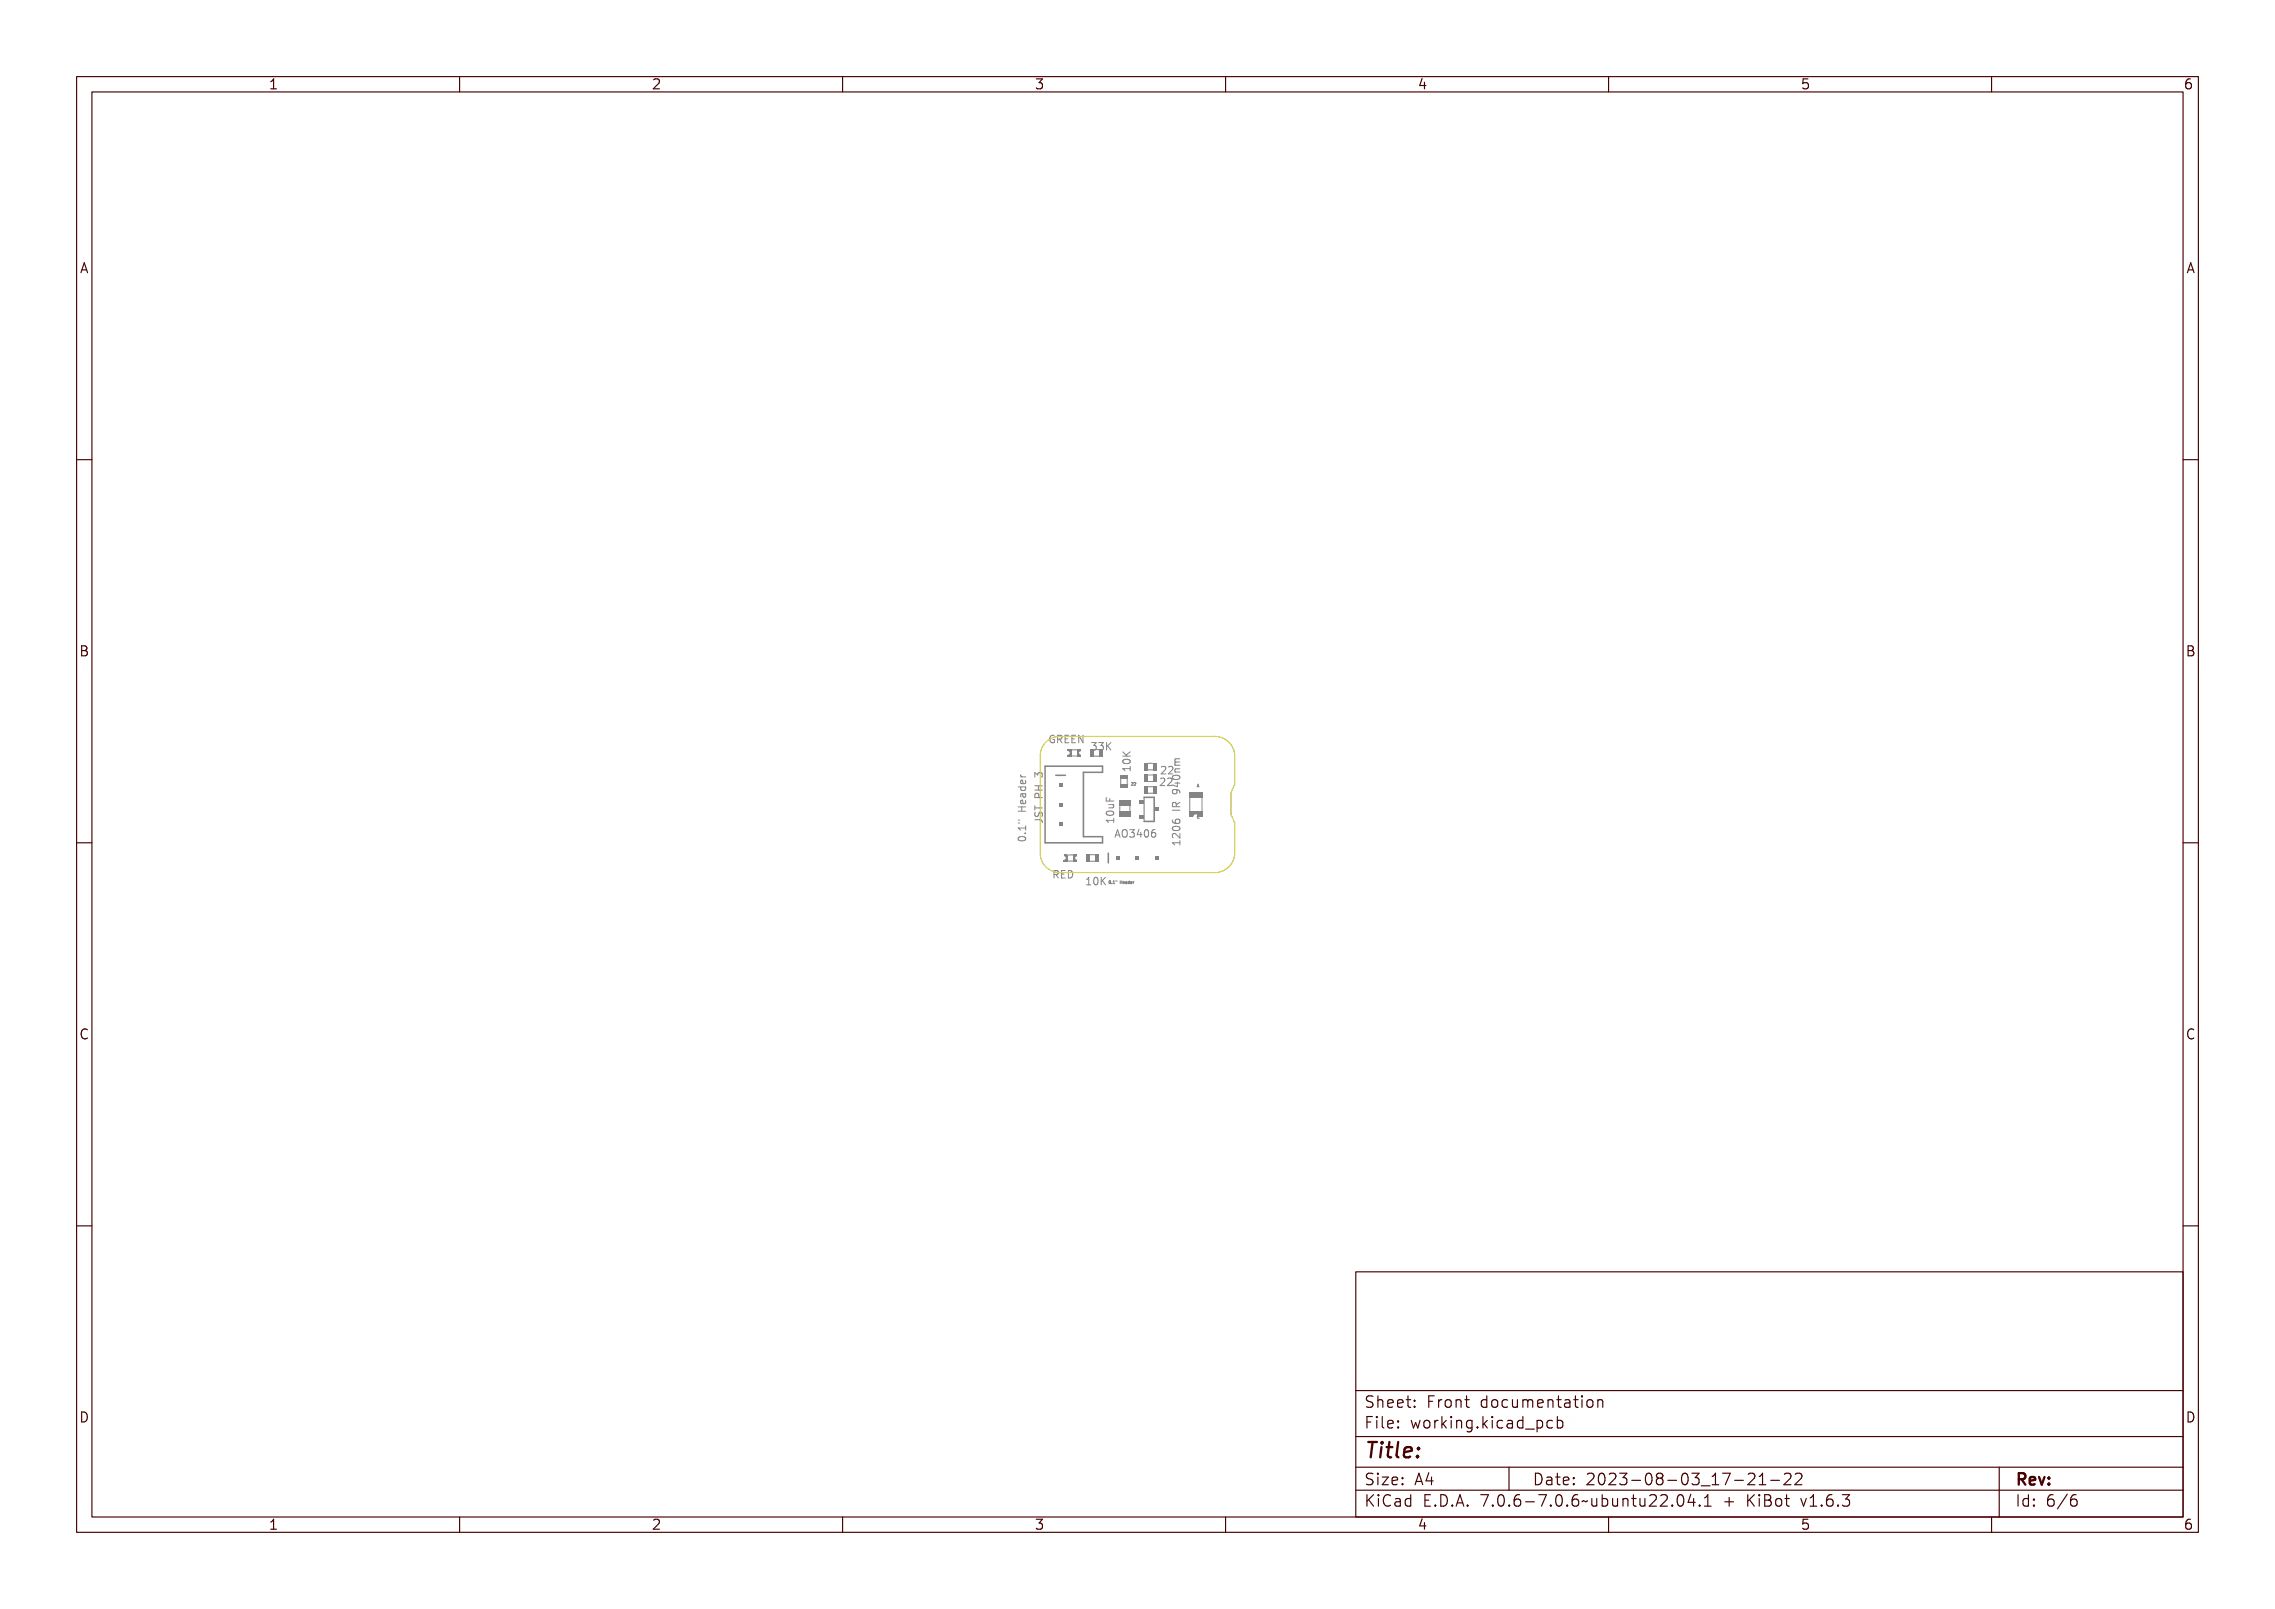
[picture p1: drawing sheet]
<svg xmlns="http://www.w3.org/2000/svg" width="297mm" height="210mm" viewBox="0 0 297 210" stroke-linecap="round" stroke-linejoin="round" font-family="sans-serif">
<defs><g id="words">
<text font-size="2.7" fill="#480000" x="178" y="190.3">Title:</text>
<g font-size="2" fill="#480000">
<text x="178" y="183.7">Sheet: Front documentation</text>
<text x="178" y="186.5">File: working.kicad_pcb</text>
<text x="178" y="193.9">Size: A4</text>
<text x="178" y="196.6">KiCad E.D.A. 7.0.6-7.0.6~ubuntu22.04.1 + KiBot v1.6.3</text>
<text x="200" y="193.9">Date: 2023-08-03_17-21-22</text>
<text x="263" y="196.6">Id: 6/6</text>
<text x="263" y="193.9">Rev:</text>
</g>
<g font-size="1.7" fill="#480000">
<text x="35" y="11.7">1</text>
<text x="85" y="11.7">2</text>
<text x="135" y="11.7">3</text>
<text x="185" y="11.7">4</text>
<text x="235" y="11.7">5</text>
<text x="285" y="11.7">6</text>
<text x="10.5" y="35.7">A</text>
<text x="285.5" y="35.7">A</text>
<text x="10.5" y="85.6">B</text>
<text x="285.5" y="85.6">B</text>
<text x="10.5" y="135.7">C</text>
<text x="285.5" y="135.7">C</text>
<text x="10.5" y="185.6">D</text>
<text x="285.5" y="185.6">D</text>
<text x="35" y="199.7">1</text>
<text x="85" y="199.7">2</text>
<text x="135" y="199.7">3</text>
<text x="185" y="199.7">4</text>
<text x="235" y="199.7">5</text>
<text x="285" y="199.7">6</text>
</g>
<g font-size="1.3" fill="#848484">
<text x="137.7" y="97">GREEN</text>
<text x="142.3" y="97.9">33K</text>
<text x="147.6" y="100.8" transform="rotate(-90 147.6 100.8)">10K</text>
<text x="151.4" y="101">22</text>
<text x="136.1" y="107.5" transform="rotate(-90 136.1 107.5)">JST PH 3</text>
<text x="145.4" y="107.1" transform="rotate(-90 145.4 107.1)">10uF</text>
<text x="151.3" y="102.6">22</text>
<text x="133.9" y="109.6" transform="rotate(-90 133.9 109.6)">0.1&quot; Header</text>
<text x="145.5" y="109.3">AO3406</text>
<text x="154.1" y="109" transform="rotate(-90 154.1 109)">1206 IR 940nm</text>
<text x="137.9" y="114.6">RED</text>
<text x="141.6" y="115.5">10K</text>
</g>
<g font-size=".5" fill="#848484">
<text x="147.8" y="102.5">22</text>
<text x="156.2" y="106.9">C</text>
<text x="156.2" y="102.8">A</text>
<text x="144.7" y="115.3">0.1&quot; Header</text>
</g>
</g></defs>
<g fill="none" stroke="#848484" stroke-width=".13">
<path d="M137.4 96a.53 .53 0 0 0-.4 .5 .53 .53 0 0 0 .4 .4M137.9 96.1l.3-.1 .2 .1v.1l-.2-.1a.37 .37 0 0 0-.3 .4 .37 .37 0 0 0 .4 .4v-.3h-.1v-.1h.2v.4a.43 .43 0 0 1-.6 0 .43 .43 0 0 1 0-.6zM138.6 96a.47 .47 0 0 1 .6 .2v.2l-.2 .1 .3 .5h-.1l-.2-.3-.2-.1h-.1v.4h-.1zM138.7 96.1h.2a.17 .17 0 0 1 .1 .2 .17 .17 0 0 1-.1 .2h-.2zM139.4 96h.6v.1h-.5v.3h.5v.1h-.5v.4h.5v.1h-.6zM140.2 96h.6v.1h-.5v.3h.4v.1h-.4v.4h.5v.1h-.6zM140.9 96h.2l.3 .8v-.8h.2v1h-.2l-.3-.8v.8h-.2zM142.5 97a.3 .3 0 0 1 .4 0 .3 .3 0 0 1 0 .4h-.1a.31 .31 0 0 1 .2 .5 .31 .31 0 0 1-.5 0l-.1-.1a.23 .23 0 0 0 .4 0 .23 .23 0 0 0 0-.3h-.2v-.1h.1a.18 .18 0 0 0 .2-.3 .17 .17 0 0 0-.3 0h-.1zM143.2 97a.29 .29 0 0 1 .5 0 .29 .29 0 0 1-.1 .4 .31 .31 0 0 1 .2 .5 .31 .31 0 0 1-.5 0l-.1-.1a.23 .23 0 0 0 .4 0 .23 .23 0 0 0 0-.3h-.2v-.1h.1a.17 .17 0 0 0 .1-.3 .17 .17 0 0 0-.2 0h-.2zM144 97h.1v.4l.4-.4h.2l-.4 .4 .4 .5h-.2l-.3-.4-.1 .1v.3h-.1zM146.6 98.5l.4 .3 .6-.3v.1l-.5 .3 .1 .1h.4v.2h-1v-.2h.5l-.5-.4zM146.7 99.4l.2-.1a.53 .53 0 0 1 .7 .3 .55 .55 0 0 1-.5 .3 .55 .55 0 0 1-.5-.3z"/>
<path d="M146.8 99.6l.5-.1 .2 .1a.52 .52 0 0 1-.8 0zM149.8 99.6h.7M153.4 98.9l.7-.1v.1l-.7 .1 .1 .1h.6v.1l-.7 .1 .7 .1v.1h-.7l-.1-.3 .1-.1zM153.4 99.7h.7v.1h-.6l-.1 .1 .2 .2h.5v.1h-.7v-.1h.1l-.2-.1zM132.9 102.7h1v.1v.1a.34 .34 0 0 1-.3 .4 .34 .34 0 0 1-.3-.5h-.4zM133 107.6h.8v-.2h.1v.5h-.1v-.2h-.7l.1 .2h-.2zM133 106.7h.3v.1h-.3zM133 107h.3v.1h-.3zM133 105h.9v.1h-.4v.4h.4v.1h-.9v-.1h.4v-.4h-.4zM133.1 109h.2a.53 .53 0 0 1 .7 .2 .55 .55 0 0 1-.5 .4 .55 .55 0 0 1-.5-.4zM133.1 109.2l.5-.1 .3 .1a.52 .52 0 0 1-.8 0zM133.3 101h.1a.24 .24 0 0 0-.1 .3 .24 .24 0 0 0 .3 .1h.3v.2h-.7v-.2h.2l-.2-.1z"/>
<path d="M133.3 104.3l.3-.1v.5a.28 .28 0 0 0 .3-.2 .28 .28 0 0 0-.1-.3 .32 .32 0 0 1 .2 .4 .32 .32 0 0 1-.4 .3 .33 .33 0 0 1-.4-.2 .33 .33 0 0 1 .1-.4zM133.3 101.9h.3v.5a.28 .28 0 0 0 .3-.2 .28 .28 0 0 0-.1-.3 .32 .32 0 0 1 .2 .4 .32 .32 0 0 1-.4 .2 .33 .33 0 0 1-.4-.2 .33 .33 0 0 1 .1-.4zM133.3 103.5h.6v.1h-.1a.25 .25 0 0 1 .2 .3 .25 .25 0 0 1-.4 .1 .25 .25 0 0 1-.1-.3v-.1a.23 .23 0 0 0-.2 .2 .23 .23 0 0 0 .1 .2 .28 .28 0 0 1-.1-.5zM133.4 104.4l.1-.1v.4l-.2-.1zM133.4 102h.1v.4l-.2-.2zM133.4 102.9l.3-.1 .1 .1a.26 .26 0 0 1-.2 .3 .26 .26 0 0 1-.3-.3zM133.6 103.6a.2 .2 0 0 1 .2 .1 .2 .2 0 0 1 0 .2h-.2zM133.7 108.4h.2v.1h-.2zM135.2 106.9h.6a.35 .35 0 0 1 .3 .6h-.2a.22 .22 0 0 0 .1-.3 .22 .22 0 0 0-.2-.2h-.5v.3h-.1zM135.2 105.2h.1v.3h.8v.1h-.8v.3h-.1zM135.2 102.9h.9v.1h-.4v.4h.4v.1h-.9v-.1h.4v-.4h-.4zM135.2 106.1h.1a.2 .2 0 0 0-.1 .3 .2 .2 0 0 0 .3 0 .33 .33 0 0 1 .4-.4 .33 .33 0 0 1 .2 .6h-.2a.22 .22 0 0 0 .1-.3 .22 .22 0 0 0-.3 0 .32 .32 0 0 1-.4 .3 .32 .32 0 0 1-.1-.5z"/>
<path d="M135.2 101.4h.3l.1 .1a.31 .31 0 0 1 .5-.1 .31 .31 0 0 1 0 .5h-.1a.23 .23 0 0 0 0-.3 .23 .23 0 0 0-.3 0v.2h-.1v-.1a.18 .18 0 0 0-.3-.2 .17 .17 0 0 0 0 .3v.1h-.1zM135.2 103.7h.2a.32 .32 0 0 1 .3 .4h.4v.2h-.9zM135.3 103.8h.3v.3h-.3zM135.5 101.2l-.4-.4v.6M135.5 100.9l.2-.1 .3 .1M138 113.7a.47 .47 0 0 1 .5 .1l.1 .2-.2 .2 .3 .4h-.2l-.1-.3-.2-.1h-.1v.4h-.1zM138.1 113.8h.1a.17 .17 0 0 1 .2 .2 .17 .17 0 0 1-.1 .1h-.2zM138.8 113.7h.6v.1h-.5v.3h.4v.1h-.4v.3h.5v.1h-.6zM139.5 113.7a.49 .49 0 0 1 .7 .5 .49 .49 0 0 1-.7 .4zM139.7 113.8a.37 .37 0 0 1 .3 .4 .37 .37 0 0 1-.3 .3zM141.8 114.6h.3v.8h.2v.1h-.5v-.1h.2v-.7h-.2zM142.6 114.7a.28 .28 0 0 1 .3-.1 .28 .28 0 0 1 .2 .2 .53 .53 0 0 1-.3 .7 .56 .56 0 0 1-.2-.8z"/>
<path d="M142.7 114.7h.1a.51 .51 0 0 1 0 .7l-.1-.2zM143.3 114.6h.1v.4l.4-.4h.2l-.4 .4 .4 .5h-.2l-.3-.5-.1 .2v.3h-.1zM144.5 106.6h.8v-.2h.1v.5h-.1v-.2h-.7v.2h-.1zM144.5 104h.1v.4h.3v-.4h.1v.4h.4v.2h-.9zM144.6 105.7l.1-.1a.53 .53 0 0 1 .8 .3 .55 .55 0 0 1-.5 .3 .55 .55 0 0 1-.5-.3zM144.6 105.8l.5-.1 .3 .2a.52 .52 0 0 1-.8 0zM144.7 104.8h.7v.1h-.1a.23 .23 0 0 1 .1 .3 .23 .23 0 0 1-.2 .2h-.5v-.1l.5-.1 .2-.1-.2-.1-.5-.1zM144.8 115a.16 .16 0 0 1 .2 .2 .16 .16 0 0 1-.2 .1zM144.8 115l.1 .1-.1 .2zM145.1 115.3h.1zM145.3 115h.2v.3h-.2l.1-.3zM145.7 115v.1z"/>
<path d="M145.7 115l.1 .1zM145.8 108.3h.1l.3 1h-.1l-.1-.2h-.3l-.1 .2h-.1zM145.8 108.5l.2 .5h-.3zM146.2 115l.1 .1h.1v-.1v.3v-.1h-.1l-.1 .1zM146.4 108.5a.3 .3 0 0 1 .3-.2 .3 .3 0 0 1 .2 .3 .52 .52 0 0 1-.3 .7h-.1a.68 .68 0 0 1-.1-.8zM146.5 115.1h.2v.1h-.2l.2 .1a.14 .14 0 0 1-.2 0 .14 .14 0 0 1 0-.2zM146.5 108.5l.1-.1a.5 .5 0 0 1 0 .8l-.1-.2zM146.6 115.1l.1 .1zM146.6 100.3h.9v-.2h.1v.5h-.1v-.2h-.7v.3h-.1zM146.8 115.1h.2v.2h-.2v-.1h.2zM147.1 115.1h.2v-.1v.3h-.1a.13 .13 0 0 1-.1 0 .13 .13 0 0 1 0-.2zM147.1 108.4a.29 .29 0 0 1 .5 0 .29 .29 0 0 1-.1 .4 .31 .31 0 0 1 .1 .4 .31 .31 0 0 1-.4 .1l-.1-.2a.23 .23 0 0 0 .4 .1 .23 .23 0 0 0 0-.3l-.2-.1v-.1h.1a.17 .17 0 0 0 .1-.2 .17 .17 0 0 0-.2 0h-.2z"/>
<path d="M147.4 115.1h.2v.1h-.2l.2 .1a.14 .14 0 0 1-.2 0 .14 .14 0 0 1 0-.2zM147.5 115.1l.1 .1zM147.7 115.1h.2l-.1 .1v.1zM148.3 108.3h.1v.7h.1v.1h-.1v.2h-.1v-.2h-.4zM148.3 108.5v.5h-.3zM148.8 108.5a.28 .28 0 0 1 .3-.2 .28 .28 0 0 1 .2 .3 .53 .53 0 0 1-.3 .7 .56 .56 0 0 1-.2-.8zM148.9 108.5l.1-.1a.51 .51 0 0 1 0 .8l-.2-.2zM149.6 108.5l.3-.2 .1 .1v.1a.28 .28 0 0 0-.3 0 .28 .28 0 0 0-.1 .3 .32 .32 0 0 1 .5 .1 .32 .32 0 0 1-.2 .4 .32 .32 0 0 1-.4-.2zM149.8 100.5h.7M150.5 108.7h.2l.2 .1-.1 .4-.3 .1M150.8 108.3h-.3M153.1 109.2v.1"/>
<path d="M153.1 108.5h.9v-.2h.1v.5h-.1v-.2h-.8l.1 .2h-.1zM153.1 104.4h.1v.2h.8v-.2h.1v.5h-.1v-.2h-.8v.2h-.1zM153.1 101.3h.6v-.1h.1v.1h.3v.2h-.3v.4h-.1l-.6-.4zM153.1 106h.2a.28 .28 0 0 0 0 .3 .28 .28 0 0 0 .3 .1 .32 .32 0 0 1 .1-.5 .32 .32 0 0 1 .4 .2 .32 .32 0 0 1-.3 .4 .46 .46 0 0 1-.5 0 .46 .46 0 0 1-.2-.4zM153.2 107.6a.59 .59 0 0 1 .8 .4v-.5h.1v.6l-.4-.2a.27 .27 0 0 0-.2-.2 .27 .27 0 0 0-.3 .2l.1 .2h-.1l-.1-.1zM153.2 103.7l.3-.1 .1 .2 .5-.3v.1l-.4 .2v.1v.2h.4v.1h-1zM153.2 102.1l.2-.1a.46 .46 0 0 1 .5 0 .46 .46 0 0 1 .2 .5l-.2 .1a.28 .28 0 0 0 0-.4 .28 .28 0 0 0-.3-.1 .32 .32 0 0 1-.1 .6 .32 .32 0 0 1-.4-.4zM153.2 106.8l.2-.1a.53 .53 0 0 1 .7 .3 .55 .55 0 0 1-.5 .3 .55 .55 0 0 1-.5-.3zM153.2 100.5h.2a.53 .53 0 0 1 .7 .2 .55 .55 0 0 1-.5 .4 .55 .55 0 0 1-.5-.4zM153.2 106.9h.6l.2 .1a.52 .52 0 0 1-.8 0zM153.2 100.7l.6-.1 .2 .1a.52 .52 0 0 1-.8 0zM153.2 101.5h.5v.3z"/>
<path d="M153.3 103.8h.2l.1 .3h-.4zM154 108.8v.6l-.5-.6M154 109.7v.6M154 110h-.9l.2 .3"/>
<circle cx="147.1" cy="99.6" r=".09"/>
<circle cx="133.5" cy="109.2" r=".09"/>
<circle cx="142.8" cy="115" r=".09"/>
<circle cx="144.8" cy="115.2" r=".03"/>
<circle cx="145" cy="105.9" r=".09"/>
<circle cx="146.9" cy="115.3" r=".06"/>
<circle cx="147.2" cy="115.2" r=".09"/>
<circle cx="149" cy="108.8" r=".09"/>
<circle cx="149.8" cy="109" r=".21"/>
<circle cx="153.4" cy="102.3" r=".21"/>
<circle cx="153.6" cy="107" r=".09"/>
<circle cx="153.6" cy="100.7" r=".09"/>
<circle cx="153.8" cy="106.2" r=".21"/>
</g>
<g fill="#848484">
<path d="M150.5 99.6h.5v.9h-.5z" fill-rule="evenodd"/>
<path d="M149.3 99.6h.5v.9h-.5z" fill-rule="evenodd"/>
</g>
<path d="M149.8 102h.7M149.8 101.2h.7" fill="none" stroke="#848484" stroke-width=".13"/>
<g fill="#848484">
<path d="M150.5 101.1h.5v1h-.5z" fill-rule="evenodd"/>
<path d="M149.3 101.1h.5v1h-.5z" fill-rule="evenodd"/>
</g>
<path d="M142.8 98.7h.7" fill="none" stroke="#848484" stroke-width=".13"/>
<g fill="#848484">
<path d="M142.3 97.8h.5v.9h-.5z" fill-rule="evenodd"/>
<path d="M143.5 97.8h.5v.9h-.5z" fill-rule="evenodd"/>
</g>
<path d="M149.8 103.5h.7M149.8 102.7h.7" fill="none" stroke="#848484" stroke-width=".13"/>
<g fill="#848484">
<path d="M150.5 102.6h.5v1h-.5z" fill-rule="evenodd"/>
<path d="M149.3 102.6h.5v1h-.5z" fill-rule="evenodd"/>
</g>
<path d="M136.4 100h7.5v.8h-2.5v8.4h2.5v.8h-7.5z" fill="none" stroke="#848484" stroke-width=".2"/>
<path d="M142.3 111.6h.7M142.3 112.4h.7" fill="none" stroke="#848484" stroke-width=".13"/>
<g fill="#848484">
<path d="M141.8 111.5h.5v1h-.5z" fill-rule="evenodd"/>
<path d="M143 111.5h.5v1h-.5z" fill-rule="evenodd"/>
</g>
<path d="M146.3 101.6v.7M147.2 101.6v.7" fill="none" stroke="#848484" stroke-width=".13"/>
<g fill="#848484">
<path d="M146.3 101.1h.9v.5h-.9z" fill-rule="evenodd"/>
<path d="M146.3 102.3h.9v.5h-.9z" fill-rule="evenodd"/>
</g>
<g fill="none" stroke="#848484" stroke-width=".13">
<path d="M138.9 111.7a.3 .3 0 0 1 .3 .3 .3 .3 0 0 1-.3 .3M139.4 112.4h.7M139.4 111.6h.7M140.6 111.7a.27 .27 0 0 0-.3 .3 .27 .27 0 0 0 .3 .3"/>
<circle cx="139.1" cy="112.3" r=".08"/>
</g>
<g fill="#848484">
<path d="M138.9 112.2h.1v.2h-.1z" fill-rule="evenodd"/>
<path d="M139 112.4h.4z" fill-rule="evenodd"/>
<path d="M139.2 111.5h.2v.9h-.2z" fill-rule="evenodd"/>
<path d="M140.1 112.2h.5v.2h-.5z" fill-rule="evenodd"/>
<path d="M139.1 112.2l.1 .1z" fill-rule="evenodd"/>
<path d="M140.1 111.7h.2v.6h-.2z" fill-rule="evenodd"/>
<path d="M140.3 112.2h.1v.1h-.1z" fill-rule="evenodd"/>
<path d="M140.3 111.7h.1v.1h-.1z" fill-rule="evenodd"/>
<path d="M138.9 111.5h.3v.2h-.3z" fill-rule="evenodd"/>
<path d="M140.1 111.5h.5v.2h-.5z" fill-rule="evenodd"/>
</g>
<g fill="none" stroke="#848484" stroke-width=".13">
<path d="M155.3 104.1v1.9M155.7 106.6a.4 .4 0 0 1 .4-.4 .4 .4 0 0 1 .4 .4M156.9 104.1v1.9"/>
<circle cx="156.7" cy="106.4" r=".1"/>
</g>
<g fill="#848484">
<path d="M156.5 106.5h.5v.2h-.5z" fill-rule="evenodd"/>
<path d="M156.7 106.2h.3v.4h-.3z" fill-rule="evenodd"/>
<path d="M155.3 106h1.7v.3h-1.7z" fill-rule="evenodd"/>
<path d="M155.3 103.4h1.7v.7h-1.7z" fill-rule="evenodd"/>
<path d="M156.3 106.2h.5v.2h-.5z" fill-rule="evenodd"/>
<path d="M156.4 106.2h.2v.3h-.2z" fill-rule="evenodd"/>
<path d="M155.3 106.2h.6v.2h-.6z" fill-rule="evenodd"/>
<path d="M155.3 106.3h.5v.4h-.5z" fill-rule="evenodd"/>
</g>
<g fill="none" stroke="#848484" stroke-width=".13">
<path d="M139.4 98a.3 .3 0 0 1 .3 .3 .3 .3 0 0 1-.3 .3M139.9 98.7h.7M139.9 97.9h.7M141.1 98a.27 .27 0 0 0-.3 .3 .27 .27 0 0 0 .3 .2"/>
<circle cx="139.6" cy="98.6" r=".08"/>
</g>
<g fill="#848484">
<path d="M139.4 98.5h.1v.2h-.1z" fill-rule="evenodd"/>
<path d="M139.5 98.7h.4z" fill-rule="evenodd"/>
<path d="M139.7 97.8h.2v.9h-.2z" fill-rule="evenodd"/>
<path d="M140.6 98.5h.5v.2h-.5z" fill-rule="evenodd"/>
<path d="M139.6 98.5h.1z" fill-rule="evenodd"/>
<path d="M140.6 98h.2v.5h-.2z" fill-rule="evenodd"/>
<path d="M140.8 98.4h.1v.1h-.1z" fill-rule="evenodd"/>
<path d="M140.8 98h.1v.1h-.1z" fill-rule="evenodd"/>
<path d="M139.4 97.8h.3v.2h-.3z" fill-rule="evenodd"/>
<path d="M140.6 97.8h.5v.2h-.5z" fill-rule="evenodd"/>
</g>
<path d="M144.7 111.4v1.2" fill="none" stroke="#848484" stroke-width=".2"/>
<g fill="#848484">
<path d="M145.7 111.7h.5v.5h-.5z" fill-rule="evenodd"/>
<path d="M148.2 111.7h.6v.5h-.6z" fill-rule="evenodd"/>
<path d="M150.8 111.7h.5v.5h-.5z" fill-rule="evenodd"/>
</g>
<path d="M137.8 101.2h1.3" fill="none" stroke="#848484" stroke-width=".2"/>
<g fill="#848484">
<path d="M138.2 102.2h.5v.5h-.5z" fill-rule="evenodd"/>
<path d="M138.2 104.8h.5v.5h-.5z" fill-rule="evenodd"/>
<path d="M138.2 107.3h.5v.5h-.5z" fill-rule="evenodd"/>
</g>
<path d="M146.2 105.2v.8M147.5 105.2v.8" fill="none" stroke="#848484" stroke-width=".13"/>
<g fill="#848484">
<path d="M146.1 104.5h1.5v.7h-1.5z" fill-rule="evenodd"/>
<path d="M146.1 105.9h1.5v.8h-1.5z" fill-rule="evenodd"/>
</g>
<path d="M149.4 104.1h1.3v3.1h-1.3" fill="none" stroke="#848484" stroke-width=".2"/>
<path d="M149.4 104.1v3.1" fill="none" stroke="#848484" stroke-width=".15"/>
<g fill="#848484">
<path d="M148.7 104.5h.6v.4h-.6z" fill-rule="evenodd"/>
<path d="M150.7 105.4h.6v.5h-.6z" fill-rule="evenodd"/>
<path d="M148.7 106.4h.6v.4h-.6z" fill-rule="evenodd"/>
</g>
<path d="M136.8 96.7l1-.5 .5-.1h20.2a2.6 2.6 0 0 1 2.7 2.6v3.6l-.5 1.2v2.8l.5 1.1v4a2.6 2.6 0 0 1-2.7 2.5h-20.2a2.54 2.54 0 0 1-2.5-2.5v-12.7a2.53 2.53 0 0 1 1-2z" fill="none" stroke="#c2c200" stroke-width=".13"/>
<g fill="none" stroke="#480000" stroke-width=".15">
<path d="M10 10h277v190h-277zM12 12h273v186h-273zM60 10v2M110 10v2M160 10v2M210 10v2M260 10v2M10 60h2M285 60h2M10 110h2M285 110h2M10 160h2"/>
<path d="M285 160h2M177 166h108v32h-108zM60 198v2M110 198v2M160 198v2M177 181.5h108M177 187.5h108M177 191.5h108M177 194.5h108M178.1 195.2h.2v.6l.6-.6h.3l-.6 .6 .6 .8h-.2l-.5-.7-.2 .2v.5h-.2zM178.2 185h.9v.2h-.7v.4h.6v.2h-.6v.7h-.2zM178.3 182.4l.5-.1h.2v.2a.34 .34 0 0 0-.4-.1 .34 .34 0 0 0-.2 .4 .62 .62 0 0 1 .6 .7 .71 .71 0 0 1-.8 .2v-.2a.4 .4 0 0 0 .4 .1 .4 .4 0 0 0 .3-.3l-.4-.2a.4 .4 0 0 1-.3-.3 .4 .4 0 0 1 .1-.4z"/>
<path d="M178.3 192.5l.5-.1h.2v.2a.34 .34 0 0 0-.4-.1 .34 .34 0 0 0-.2 .4 .62 .62 0 0 1 .6 .7 .71 .71 0 0 1-.8 .2v-.2a.4 .4 0 0 0 .4 .1 .4 .4 0 0 0 .3-.3l-.4-.2a.4 .4 0 0 1-.3-.3 .4 .4 0 0 1 .1-.4zM179.4 182.2h.2v.6a.35 .35 0 0 1 .4-.1 .35 .35 0 0 1 .2 .4v.6h-.2v-.8l-.2-.1a.28 .28 0 0 0-.2 .3v.6h-.2zM179.5 185.4h.4v.9h.4v.2h-.9v-.2h.3v-.8h-.2zM179.5 192.8h.4v.9h.4v.1h-.9v-.1h.3v-.8h-.2zM179.5 195.6h.4v.9h.4v.1h-.9v-.1h.3v-.8h-.2zM179.7 184.9h.2v.3h-.2zM179.7 192.3h.2v.3h-.2zM179.7 195.1h.2v.3h-.2zM180.6 184.9h.4v1.3l.1 .1h.3v.2a.4 .4 0 0 1-.5-.4v-1h-.3zM180.6 192.8h.8v.1l-.6 .8h.6v.1h-.8v-.1l.6-.8h-.6zM180.7 182.8a.49 .49 0 0 1 .6-.1 .49 .49 0 0 1 .2 .5h-.8a.42 .42 0 0 0 .3 .4 .42 .42 0 0 0 .4-.1v.2a.6 .6 0 0 1-.8-.1 .6 .6 0 0 1 .1-.8zM180.7 195.4l.3-.2h.2h.3v.2a.43 .43 0 0 0-.6 0 .43 .43 0 0 0-.2 .5 .43 .43 0 0 0 .2 .5 .43 .43 0 0 0 .6 0v.2a.62 .62 0 0 1-.7 0 .62 .62 0 0 1-.3-.7z"/>
<path d="M180.8 182.9l.2-.1a.27 .27 0 0 1 .3 .3h-.6zM181.8 195.6a.5 .5 0 0 1 .6-.1 .5 .5 0 0 1 .2 .5v.6h-.1v-.1a.38 .38 0 0 1-.5 .2 .38 .38 0 0 1-.2-.5 .38 .38 0 0 1 .4-.2h.3a.35 .35 0 0 0-.3-.4 .35 .35 0 0 0-.4 .2zM181.9 182.8a.49 .49 0 0 1 .6-.1 .49 .49 0 0 1 .2 .5h-.8a.42 .42 0 0 0 .3 .4 .42 .42 0 0 0 .5-.1v.2a.6 .6 0 0 1-.9-.1 .6 .6 0 0 1 .1-.8zM181.9 185.5a.49 .49 0 0 1 .6-.1 .49 .49 0 0 1 .2 .5h-.8a.42 .42 0 0 0 .3 .4 .42 .42 0 0 0 .5-.1v.2a.6 .6 0 0 1-.9-.1 .6 .6 0 0 1 .1-.8zM181.9 192.9a.49 .49 0 0 1 .6-.1 .49 .49 0 0 1 .2 .5h-.8a.42 .42 0 0 0 .3 .4 .42 .42 0 0 0 .5-.1v.2a.6 .6 0 0 1-.9-.1 .6 .6 0 0 1 .1-.8zM182 196.2l.5-.1a.31 .31 0 0 1-.2 .4 .31 .31 0 0 1-.4-.1zM182 182.9l.2-.1a.27 .27 0 0 1 .3 .3h-.6zM182 185.6l.2-.1a.27 .27 0 0 1 .3 .3h-.6zM182 193l.2-.1a.27 .27 0 0 1 .3 .3h-.6zM183 195.7l.4-.2 .2 .2v-.6h.2v1.5h-.2v-.1a.42 .42 0 0 1-.5 .1 .42 .42 0 0 1-.2-.5zM183.2 195.8a.23 .23 0 0 1 .4 0v.3a.33 .33 0 0 1-.2 .4 .48 .48 0 0 1-.2-.7zM183.2 182.3h.2v.4h.4v.1h-.4v.7l.1 .1h.3v.1a.41 .41 0 0 1-.6-.3v-.6h-.3v-.1h.3z"/>
<path d="M183.3 185.4h.2v.3h-.2zM183.3 186.2h.2v.3h-.2zM183.3 192.8h.2v.3h-.2zM183.3 193.6h.2v.2h-.2zM184.5 182.7h.2v.3h-.2zM184.5 183.5h.2v.2h-.2zM185.2 185.4h.2l.2 .8 .1-.5h.2l.2 .5 .1-.8h.2l-.2 1.1h-.2l-.2-.7-.2 .7h-.1zM185.4 195.2h.9v.2h-.7v.4h.6v.2h-.6v.5h.7v.1h-.9zM185.7 192.4h.2l.5 1.4h-.2l-.1-.3h-.5l-.1 .3h-.2zM185.8 192.6l.2 .7h-.4zM186.6 182.3h.9v.2h-.7v.4h.6v.2h-.6v.6h-.2zM186.7 185.5a.56 .56 0 0 1 .8 .2 .56 .56 0 0 1-.3 .7 .57 .57 0 0 1-.6-.2 .57 .57 0 0 1 .1-.7z"/>
<path d="M186.8 185.6a.26 .26 0 0 1 .3-.1 .26 .26 0 0 1 .2 .2v.2a.33 .33 0 0 1-.3 .4l-.2-.2zM186.9 196.4h.2v.2h-.2zM187.1 192.4h.2v.9h.2v.2h-.2v.3h-.2v-.3h-.6v-.2zM187.1 192.6v.7h-.4zM187.8 195.2a.76 .76 0 0 1 .9 .7 .76 .76 0 0 1-.9 .7zM188 195.4a.5 .5 0 0 1 .5 .2 .5 .5 0 0 1 0 .5 .39 .39 0 0 1-.5 .4zM188 182.7h.2v.2a.41 .41 0 0 1 .6-.2v.2a.37 .37 0 0 0-.5-.1 .37 .37 0 0 0-.1 .4v.5h-.2zM188 185.4h.2v.2a.41 .41 0 0 1 .6-.2v.2a.37 .37 0 0 0-.5-.1 .37 .37 0 0 0-.1 .4v.6h-.2zM189.1 184.9h.1v.9l.5-.4h.2l-.4 .4 .5 .7h-.2l-.4-.6-.2 .1v.5h-.1zM189.1 182.8a.56 .56 0 0 1 .8 .2 .56 .56 0 0 1-.3 .7 .57 .57 0 0 1-.6-.2 .57 .57 0 0 1 .1-.7zM189.2 182.9a.26 .26 0 0 1 .3-.1 .26 .26 0 0 1 .2 .2v.2a.33 .33 0 0 1-.3 .4l-.2-.2zM189.3 196.4h.3v.2h-.3z"/>
<path d="M190.2 182.7h.2v.1a.35 .35 0 0 1 .4-.1 .35 .35 0 0 1 .3 .4v.6h-.2v-.8l-.2-.1a.28 .28 0 0 0-.3 .3v.6h-.2zM190.3 185.4h.4v.9h.4v.2h-.9v-.2h.4v-.8h-.3zM190.5 195.2h.3l.4 1.4h-.2l-.1-.3h-.5l-.1 .3h-.2zM190.6 184.9h.1v.3h-.1zM190.6 195.4l.2 .7h-.4zM191.4 185.4h.2v.1a.35 .35 0 0 1 .4-.1 .35 .35 0 0 1 .3 .4v.7h-.2v-.9l-.2-.1a.28 .28 0 0 0-.3 .3v.7h-.2zM191.7 182.3h.1v.4h.4v.1h-.4v.7l.1 .1h.3v.1a.41 .41 0 0 1-.5-.3v-.6h-.3v-.1h.3zM191.7 196.4h.3v.2h-.3zM192.7 185.5l.3-.2 .3 .2v-.1h.2v1a.53 .53 0 0 1-.8 .4v-.2a.36 .36 0 0 0 .4 .1 .36 .36 0 0 0 .2-.4l-.2 .1a.51 .51 0 0 1-.5-.2 .51 .51 0 0 1 0-.5zM192.8 185.6a.25 .25 0 0 1 .3-.1 .25 .25 0 0 1 .2 .2v.2a.32 .32 0 0 1-.3 .4 .47 .47 0 0 1-.2-.7zM193.8 195.2h.9l-.5 1.4h-.2l.5-1.2h-.7zM193.9 182.8l.3-.2 .3 .2v-.6h.2v1.5h-.2v-.1a.42 .42 0 0 1-.6 .1 .42 .42 0 0 1-.1-.5z"/>
<path d="M194.1 182.8a.42 .42 0 0 1 .4 .4 .42 .42 0 0 1-.3 .4 .48 .48 0 0 1-.1-.8zM194.1 186.2h.3v.3h-.3zM195.1 184.9h.2v.9l.4-.4h.3l-.5 .4 .5 .7h-.2l-.4-.6-.1 .1v.5h-.2zM195.1 182.8a.56 .56 0 0 1 .8 .2 .56 .56 0 0 1-.3 .7 .57 .57 0 0 1-.6-.2 .57 .57 0 0 1 .1-.7zM195.2 182.9a.26 .26 0 0 1 .3-.1 .26 .26 0 0 1 .2 .2v.2a.33 .33 0 0 1-.3 .4l-.2-.2zM195.3 196.4h.3v.2h-.3zM196.3 185.4h.5v.9h.3v.2h-.9v-.2h.4v-.8h-.3zM196.3 195.4a.45 .45 0 0 1 .5-.2 .45 .45 0 0 1 .3 .5v.2a.51 .51 0 0 1-.2 .6 .51 .51 0 0 1-.6 0l-.1-.6zM196.4 182.8l.5-.2 .2 .1v.2a.4 .4 0 0 0-.6 0 .4 .4 0 0 0 0 .6 .4 .4 0 0 0 .6 0v.2a.58 .58 0 0 1-.8-.1 .58 .58 0 0 1 .1-.8zM196.5 195.4a.39 .39 0 0 1 .4 .5v.2a.29 .29 0 0 1-.3 .4 .29 .29 0 0 1-.2-.4v-.5zM196.6 184.9h.2v.3h-.2zM197 191.5v3"/>
<path d="M197.4 182.7h.2v.8l.2 .1a.28 .28 0 0 0 .3-.3v-.6h.2v1h-.2v-.1a.35 .35 0 0 1-.4 .2 .35 .35 0 0 1-.3-.5zM197.6 185.5l.5-.2 .2 .1v.2a.4 .4 0 0 0-.6 0 .4 .4 0 0 0 0 .6 .4 .4 0 0 0 .6 0v.2a.58 .58 0 0 1-.8-.1 .58 .58 0 0 1 .1-.8zM197.7 196.4h.3v.2h-.3zM198.6 182.7h.1a.21 .21 0 0 1 .2-.1 .21 .21 0 0 1 .2 .2l.2-.2 .1 .1a1.27 1.27 0 0 1 .2 1h-.2v-.8l-.1-.1-.2 .1v.8h-.1v-.8l-.2-.1-.1 .1v.8h-.1zM198.7 185.4a.5 .5 0 0 1 .5-.1 .5 .5 0 0 1 .3 .5v.7h-.2v-.2a.38 .38 0 0 1-.5 .2 .38 .38 0 0 1-.2-.5 .38 .38 0 0 1 .5-.2h.2a.35 .35 0 0 0-.3-.4 .35 .35 0 0 0-.3 .2zM198.7 195.4l.3-.2h.2h.2v.2a.43 .43 0 0 0-.5 0 .43 .43 0 0 0-.1 .5 .44 .44 0 0 1 .6-.1 .44 .44 0 0 1 .1 .6 .47 .47 0 0 1-.6 .3 .47 .47 0 0 1-.3-.5v-.5zM198.8 186l.5-.1a.31 .31 0 0 1-.1 .4 .31 .31 0 0 1-.4-.1zM198.9 195.9a.3 .3 0 0 1 .4 .3 .3 .3 0 0 1-.4 .2l-.1-.2zM199.9 185.5l.3-.2 .3 .2v-.6h.2v1.6h-.2v-.2a.42 .42 0 0 1-.5 .1 .42 .42 0 0 1-.2-.5zM199.9 182.8a.49 .49 0 0 1 .6-.1 .49 .49 0 0 1 .2 .5h-.7a.42 .42 0 0 0 .2 .4 .42 .42 0 0 0 .5-.1v.2a.6 .6 0 0 1-.8-.1 .6 .6 0 0 1 0-.8zM200 196h.5v.2h-.5zM200 185.6a.23 .23 0 0 1 .4 0l.1 .3a.33 .33 0 0 1-.3 .4 .48 .48 0 0 1-.2-.7z"/>
<path d="M200.1 182.9l.2-.1a.27 .27 0 0 1 .3 .3h-.6zM200.1 192.4a.76 .76 0 0 1 1 .7 .76 .76 0 0 1-1 .7zM200.3 192.6a.5 .5 0 0 1 .5 .2 .5 .5 0 0 1 .1 .5 .39 .39 0 0 1-.6 .4zM200.9 186.8h1.2v.1h-1.2zM201 195.2h.9l-.5 1.4h-.2l.5-1.2h-.7zM201.1 182.7h.1v.1a.35 .35 0 0 1 .5-.1 .35 .35 0 0 1 .2 .4v.6h-.2v-.8l-.2-.1a.28 .28 0 0 0-.3 .3v.6h-.1zM201.4 192.8a.5 .5 0 0 1 .6-.1 .5 .5 0 0 1 .2 .5v.6h-.1v-.1a.38 .38 0 0 1-.5 .2 .38 .38 0 0 1-.2-.5 .38 .38 0 0 1 .4-.2h.3a.35 .35 0 0 0-.3-.4 .35 .35 0 0 0-.4 .2zM201.6 193.4l.5-.1a.31 .31 0 0 1-.2 .4 .31 .31 0 0 1-.4-.1zM202.2 185.4h.2v.1a.42 .42 0 0 1 .6-.1 .42 .42 0 0 1 .1 .5 .42 .42 0 0 1-.1 .5 .42 .42 0 0 1-.6-.1v.6h-.2zM202.5 182.3h.2v.4h.4v.1h-.4v.7l.1 .1h.3v.1a.41 .41 0 0 1-.6-.3v-.6h-.3v-.1h.3zM202.5 185.6a.24 .24 0 0 1 .3-.1 .24 .24 0 0 1 .1 .2l.1 .2a.32 .32 0 0 1-.3 .4 .48 .48 0 0 1-.2-.7zM202.5 196.4h.3v.2h-.3z"/>
<path d="M202.8 192.4h.2v.4h.4v.1h-.4v.7l.1 .1h.3v.1a.41 .41 0 0 1-.6-.3v-.6h-.3v-.1h.3zM203.5 182.7a.5 .5 0 0 1 .5-.1 .5 .5 0 0 1 .3 .5v.6h-.2v-.1a.38 .38 0 0 1-.5 .2 .38 .38 0 0 1-.2-.5 .38 .38 0 0 1 .5-.2h.2a.35 .35 0 0 0-.2-.4 .35 .35 0 0 0-.4 .2zM203.5 195.4a.45 .45 0 0 1 .6-.2 .45 .45 0 0 1 .2 .5v.2a.51 .51 0 0 1-.1 .6 .51 .51 0 0 1-.7 0l-.1-.6zM203.6 185.5l.5-.2 .2 .1v.2a.4 .4 0 0 0-.5 0 .4 .4 0 0 0 0 .6 .4 .4 0 0 0 .5 0v.2a.58 .58 0 0 1-.8-.1 .58 .58 0 0 1 .1-.8zM203.7 183.3l.4-.1a.31 .31 0 0 1-.1 .4 .31 .31 0 0 1-.4-.1zM203.7 195.4a.39 .39 0 0 1 .4 .5v.2a.29 .29 0 0 1-.2 .4 .29 .29 0 0 1-.3-.4v-.5zM203.9 192.9a.49 .49 0 0 1 .6-.1 .49 .49 0 0 1 .2 .5h-.8a.42 .42 0 0 0 .3 .4 .42 .42 0 0 0 .5-.1v.2a.6 .6 0 0 1-.9-.1 .6 .6 0 0 1 .1-.8zM204 193l.2-.1a.27 .27 0 0 1 .3 .3h-.6zM204.7 184.9h.1v.6a.41 .41 0 0 1 .6-.1 .41 .41 0 0 1 .2 .5 .42 .42 0 0 1-.2 .5 .42 .42 0 0 1-.6-.1v.2h-.1zM204.9 182.3h.2v.4h.4v.1h-.4v.7l.1 .1h.3v.1a.41 .41 0 0 1-.6-.3v-.6h-.3v-.1h.3zM204.9 185.6a.24 .24 0 0 1 .3-.1 .24 .24 0 0 1 .2 .2v.2a.32 .32 0 0 1-.3 .4 .48 .48 0 0 1-.2-.7zM204.9 196.4h.3v.2h-.3z"/>
<path d="M205.3 192.8h.2v.3h-.2zM205.3 193.6h.2v.2h-.2zM205.9 182.7h.5v.9h.3v.1h-.9v-.1h.4v-.8h-.3zM205.9 195.4l.3-.2h.2h.2v.2a.43 .43 0 0 0-.5 0 .43 .43 0 0 0-.1 .5 .44 .44 0 0 1 .6-.1 .44 .44 0 0 1 .1 .6 .47 .47 0 0 1-.5 .3 .47 .47 0 0 1-.4-.5v-.5zM206.1 195.9a.3 .3 0 0 1 .5 .3 .3 .3 0 0 1-.5 .2l-.1-.2zM206.2 182.2h.2v.3h-.2zM207 196l.3-.1 .5 .1 .2-.1a.32 .32 0 0 1-.5 .2h-.3l-.2 .1zM207.1 182.8a.56 .56 0 0 1 .8 .2 .56 .56 0 0 1-.2 .7 .57 .57 0 0 1-.7-.2 .57 .57 0 0 1 .1-.7zM207.3 182.9a.26 .26 0 0 1 .2-.1 .26 .26 0 0 1 .2 .2l.1 .2a.33 .33 0 0 1-.3 .4l-.3-.2zM207.4 192.5a.5 .5 0 0 1 .7 0 .5 .5 0 0 1-.1 .7l-.4 .5h.7v.1h-.9v-.1l.2-.3a.72 .72 0 0 0 .4-.8l-.3-.1-.3 .2zM208.3 182.7h.1v.1a.35 .35 0 0 1 .5-.1 .35 .35 0 0 1 .2 .4v.6h-.2v-.8l-.2-.1a.28 .28 0 0 0-.3 .3v.6h-.1zM208.3 195.6h.1l.1 .8 .2 .1a.28 .28 0 0 0 .2-.3v-.6h.2v1h-.2v-.1a.35 .35 0 0 1-.4 .2 .35 .35 0 0 1-.2-.5z"/>
<path d="M208.7 192.6a.45 .45 0 0 1 .5-.2 .45 .45 0 0 1 .3 .5v.2a.51 .51 0 0 1-.2 .6 .51 .51 0 0 1-.6 0l-.1-.6zM208.9 192.6a.39 .39 0 0 1 .4 .5v.2a.29 .29 0 0 1-.3 .4 .29 .29 0 0 1-.2-.4v-.5zM209.5 195.1h.2v.6a.41 .41 0 0 1 .5-.1 .41 .41 0 0 1 .2 .5 .42 .42 0 0 1-.2 .5 .42 .42 0 0 1-.5-.1v.1h-.2zM209.7 195.8a.24 .24 0 0 1 .3-.1 .24 .24 0 0 1 .2 .2v.2a.32 .32 0 0 1-.3 .4 .48 .48 0 0 1-.2-.7zM209.8 192.5a.5 .5 0 0 1 .7 0 .5 .5 0 0 1-.1 .7l-.4 .5h.7v.1h-.9v-.1l.2-.3a.72 .72 0 0 0 .4-.8l-.3-.1-.3 .2zM210 198v2M210.7 195.6h.2v.8l.2 .1a.28 .28 0 0 0 .2-.3v-.6h.2v1h-.2v-.1a.35 .35 0 0 1-.4 .2 .35 .35 0 0 1-.2-.5zM211 192.4a.49 .49 0 0 1 .6 0 .49 .49 0 0 1 .2 .6l-.2 .1a.45 .45 0 0 1 .2 .6 .45 .45 0 0 1-.6 .2l-.2-.1v-.2a.37 .37 0 0 0 .5 .1 .37 .37 0 0 0 .1-.5h-.4v-.2a.28 .28 0 0 0 .4-.1 .28 .28 0 0 0 0-.3 .28 .28 0 0 0-.4 0h-.2zM211.9 195.6h.2v.1a.35 .35 0 0 1 .4-.1 .35 .35 0 0 1 .2 .4v.6h-.2v-.8l-.2-.1a.28 .28 0 0 0-.2 .3v.6h-.2zM212.4 193.2h.5v.2h-.5zM213.3 195.2h.2v.4h.4v.1h-.4v.7l.1 .1h.3v.1a.41 .41 0 0 1-.6-.3v-.6h-.3v-.1h.3zM213.5 192.6a.45 .45 0 0 1 .5-.2 .45 .45 0 0 1 .3 .5v.2a.51 .51 0 0 1-.2 .6 .51 .51 0 0 1-.6 0l-.1-.6z"/>
<path d="M213.7 192.6a.39 .39 0 0 1 .4 .5v.2a.29 .29 0 0 1-.3 .4 .29 .29 0 0 1-.2-.4v-.5zM214.3 195.6h.2v.8l.2 .1a.28 .28 0 0 0 .2-.3v-.6h.2v1h-.2v-.1a.35 .35 0 0 1-.4 .2 .35 .35 0 0 1-.2-.5zM214.7 192.5a.41 .41 0 0 1 .6-.1 .41 .41 0 0 1 0 .6l-.1 .1a.43 .43 0 0 1 .3 .6 .43 .43 0 0 1-.7 .2 .41 .41 0 0 1-.2-.4 .41 .41 0 0 1 .3-.4l-.3-.2zM215.5 195.3a.5 .5 0 0 1 .7 0 .5 .5 0 0 1-.1 .7l-.4 .5h.6v.1h-.9v-.1l.3-.3a.72 .72 0 0 0 .3-.8l-.2-.1-.3 .2zM216 193.2h.5v.2h-.5zM216.7 195.3a.5 .5 0 0 1 .7 0 .5 .5 0 0 1-.1 .7l-.4 .5h.6v.1h-.9v-.1l.3-.3a.72 .72 0 0 0 .3-.8l-.2-.1-.3 .2zM217.1 192.6a.45 .45 0 0 1 .5-.2 .45 .45 0 0 1 .3 .5v.2a.51 .51 0 0 1-.2 .6 .51 .51 0 0 1-.6 0l-.1-.6zM217.3 192.6a.39 .39 0 0 1 .4 .5v.2a.29 .29 0 0 1-.3 .4 .29 .29 0 0 1-.2-.4v-.5zM218.2 196.4h.2v.2h-.2zM218.2 192.4a.49 .49 0 0 1 .6 0 .49 .49 0 0 1 .2 .6l-.2 .1a.45 .45 0 0 1 .2 .6 .45 .45 0 0 1-.6 .2l-.2-.1v-.2a.37 .37 0 0 0 .5 .1 .37 .37 0 0 0 .1-.5h-.4v-.2a.28 .28 0 0 0 .4-.1 .28 .28 0 0 0 0-.3 .28 .28 0 0 0-.4 0h-.2zM219.2 195.4a.45 .45 0 0 1 .5-.2 .45 .45 0 0 1 .3 .5v.2a.51 .51 0 0 1-.2 .6 .51 .51 0 0 1-.6 0l-.2-.6zM219.2 194.2h1.3v.1h-1.3z"/>
<path d="M219.4 195.4a.39 .39 0 0 1 .4 .5v.2a.29 .29 0 0 1-.3 .4 .29 .29 0 0 1-.3-.4l.1-.5zM220.7 192.5l.5-.1v1.3h.3v.1h-.8v-.1h.3v-1.1h-.3zM220.8 195.2h.2v.9h.2v.2h-.2v.3h-.2v-.3h-.6v-.2zM220.8 195.4v.7h-.4zM221.8 196.4h.2v.2h-.2zM221.8 192.4h.9l-.5 1.4h-.2l.5-1.2h-.7zM222.8 195.3l.5-.1v1.3h.3v.1h-.8v-.1h.3v-1.1h-.3zM223.2 193.2h.5v.2h-.5zM224.2 192.5a.5 .5 0 0 1 .8 0 .5 .5 0 0 1-.2 .7l-.4 .5h.7v.1h-.9v-.1l.2-.3a.72 .72 0 0 0 .4-.8l-.3-.1-.3 .2zM225.4 195.5h.2v.4h.4v.2h-.4v.4h-.2v-.4h-.4v-.2h.4zM225.5 192.5l.5-.1v1.3h.3v.1h-.8v-.1h.3v-1.1h-.3zM226.8 193.2h.5v.2h-.5z"/>
<path d="M227.5 195.2h.2v.6l.6-.6h.2l-.6 .6 .6 .8h-.2l-.5-.7-.1 .2v.5h-.2zM227.8 192.5a.5 .5 0 0 1 .8 0 .5 .5 0 0 1-.2 .7l-.4 .5h.7v.1h-.9v-.1l.2-.3a.72 .72 0 0 0 .4-.8l-.3-.1-.3 .2zM228.8 195.6h.4v.9h.4v.1h-.9v-.1h.4v-.8h-.3zM229 192.5a.5 .5 0 0 1 .8 0 .5 .5 0 0 1-.2 .7l-.4 .5h.7v.1h-.9v-.1l.2-.3a.72 .72 0 0 0 .4-.8l-.3-.1-.3 .2zM229.1 195.1h.1v.3h-.1zM229.9 195.2h.4a.35 .35 0 0 1 .5 .2 .35 .35 0 0 1-.3 .5 .41 .41 0 0 1 .3 .5 .41 .41 0 0 1-.5 .2h-.4zM230.1 196h.2a.27 .27 0 0 1 .3 .2 .27 .27 0 0 1-.3 .3h-.2zM230.1 195.4h.2a.23 .23 0 0 1 .3 .2 .23 .23 0 0 1-.3 .2h-.2zM231.2 193.2h1.1M231.2 195.7a.56 .56 0 0 1 .8 .2 .56 .56 0 0 1-.3 .7 .57 .57 0 0 1-.6-.2 .57 .57 0 0 1 .1-.7zM231.3 195.8a.26 .26 0 0 1 .3-.1 .26 .26 0 0 1 .2 .2v.2a.33 .33 0 0 1-.3 .4l-.2-.2zM232.6 195.2h.1v.4h.4v.1h-.4l.1 .7v.1h.3v.1a.41 .41 0 0 1-.5-.3v-.6h-.3v-.1h.3z"/>
<path d="M233 192.4l.2-.1h.3a.41 .41 0 0 1 .2 .6l-.8 .9h.9M234.4 192.4l.2-.1h.4a.41 .41 0 0 1 .2 .6l-.9 .9h.9M234.6 195.6h.2l.3 .9 .4-.9h.2l-.4 1h-.3zM236 195.3l.5-.1v1.3h.3v.1h-.8v-.1h.3v-1.1h-.3zM237.4 196.4h.3v.2h-.3zM238.4 195.4l.3-.2h.2h.2v.2a.43 .43 0 0 0-.5 0 .43 .43 0 0 0-.1 .5 .44 .44 0 0 1 .6-.1 .44 .44 0 0 1 .1 .6 .47 .47 0 0 1-.5 .3 .47 .47 0 0 1-.4-.5v-.5zM238.6 195.9a.3 .3 0 0 1 .4 .3 .3 .3 0 0 1-.4 .2l-.1-.2zM239.8 196.4h.3v.2h-.3zM240.7 195.2a.49 .49 0 0 1 .6 0 .49 .49 0 0 1 .2 .6l-.2 .1a.45 .45 0 0 1 .2 .6 .45 .45 0 0 1-.6 .2l-.2-.1v-.2a.37 .37 0 0 0 .5 .1 .37 .37 0 0 0 .1-.5l-.4-.1v-.1a.28 .28 0 0 0 .4-.1 .28 .28 0 0 0 0-.3 .28 .28 0 0 0-.4 0h-.2zM260 198v2M261 191.5v6.5M263.2 195.2h.8v.2h-.3v1.1h.3v.1h-.8v-.1h.3v-1.1h-.3z"/>
<path d="M264.4 195.7l.3-.2 .3 .2v-.6h.2v1.5h-.2v-.1a.42 .42 0 0 1-.5 .1 .42 .42 0 0 1-.2-.5zM264.6 195.8a.23 .23 0 0 1 .4 0v.3a.33 .33 0 0 1-.2 .4 .48 .48 0 0 1-.2-.7zM265.9 195.6h.2v.3h-.2zM265.9 196.4h.2v.2h-.2zM268.1 195.4l.2-.2h.3h.2v.2a.43 .43 0 0 0-.5 0 .43 .43 0 0 0-.2 .5 .44 .44 0 0 1 .7-.1 .44 .44 0 0 1 .1 .6 .47 .47 0 0 1-.6 .3 .47 .47 0 0 1-.3-.5v-.5zM268.2 195.9a.3 .3 0 0 1 .5 .3 .3 .3 0 0 1-.5 .2v-.2zM269.9 195.2h.2l-.8 1.6h-.2zM270.5 195.4l.2-.2h.3h.2v.2a.43 .43 0 0 0-.5 0 .43 .43 0 0 0-.2 .5 .44 .44 0 0 1 .7-.1 .44 .44 0 0 1 .1 .6 .47 .47 0 0 1-.6 .3 .47 .47 0 0 1-.3-.5v-.5zM270.6 195.9a.3 .3 0 0 1 .5 .3 .3 .3 0 0 1-.5 .2v-.2z"/>
<circle cx="196.7" cy="195.9" r=".13"/>
<circle cx="203.9" cy="195.9" r=".13"/>
<circle cx="209" cy="193.1" r=".13"/>
<circle cx="213.8" cy="193.1" r=".13"/>
<circle cx="215" cy="193.4" r=".29"/>
<circle cx="215" cy="192.8" r=".25"/>
<circle cx="217.4" cy="193.1" r=".13"/>
<circle cx="219.5" cy="195.9" r=".13"/>
</g>
<g fill="none" stroke="#480000" stroke-width=".3">
<path d="M178.1 188.4h1.4v.2h-.6v1.7h-.2v-1.7h-.6zM179.9 188.8h.7v1.3h.4v.2h-1.2v-.2h.5v-1.1h-.4zM180.3 188.3h.3v.3h-.3zM181.8 188.4h.2v.4h.6v.2h-.6v1l.2 .1h.4v.2a.55 .55 0 0 1-.8-.5v-.8h-.4v-.2h.4zM183 188.3h.6l.1 1.6 .1 .2h.4v.2a.54 .54 0 0 1-.8-.5v-1.4h-.4zM184.8 189a.65 .65 0 0 1 .8-.1 .65 .65 0 0 1 .3 .7h-1.1a.56 .56 0 0 0 .4 .5 .56 .56 0 0 0 .6-.1v.2a.81 .81 0 0 1-1.1-.1 .81 .81 0 0 1 .1-1.1zM185 189.1a.38 .38 0 0 1 .4-.1 .38 .38 0 0 1 .2 .4h-.8zM186.7 188.9h.3v.4h-.3zM186.7 189.9h.3v.4h-.3zM263.1 192.4a.73 .73 0 0 1 .9 .2 .36 .36 0 0 1-.3 .6l.2 .1 .3 .5h-.2l-.3-.4-.2-.2h-.2v.6h-.2zM263.3 192.6h.2a.26 .26 0 0 1 .3 .2 .26 .26 0 0 1-.2 .3h-.3zM264.5 192.9a.49 .49 0 0 1 .6-.1 .49 .49 0 0 1 .2 .5h-.8a.42 .42 0 0 0 .3 .4 .42 .42 0 0 0 .4-.1v.2a.6 .6 0 0 1-.8-.1 .6 .6 0 0 1 .1-.8z"/>
<path d="M264.6 193l.2-.1a.27 .27 0 0 1 .3 .3h-.6zM265.5 192.8h.2l.3 .9 .3-.9h.2l-.4 1h-.2zM267.1 192.8h.2v.3h-.2zM267.1 193.6h.2v.2h-.2z"/>
</g>
<use href="#words"/>
</svg>
